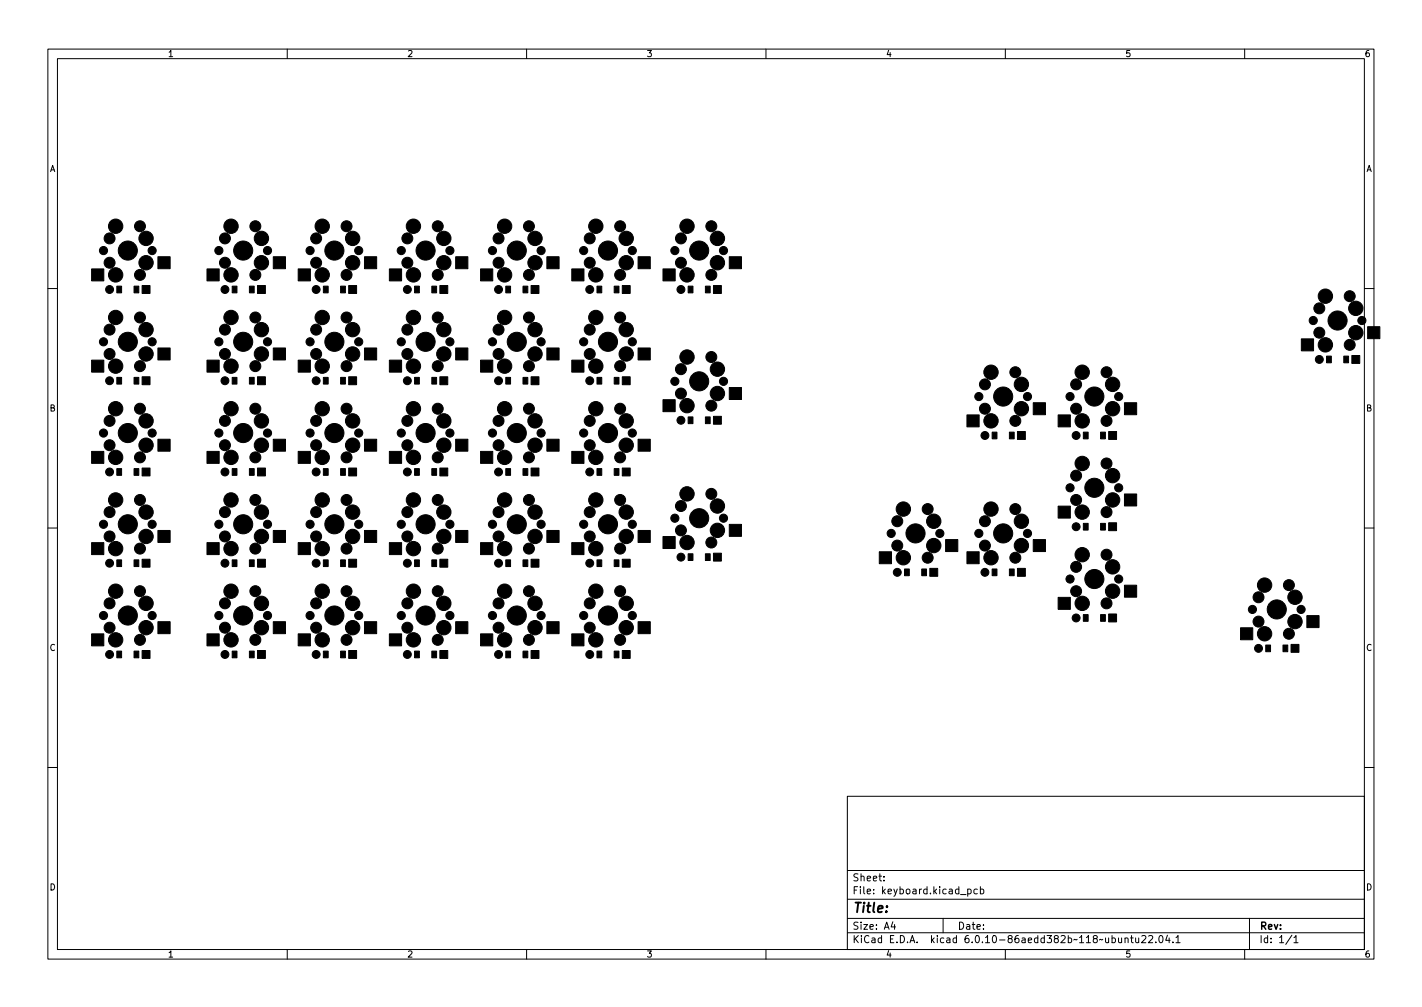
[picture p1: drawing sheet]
<svg xmlns="http://www.w3.org/2000/svg" width="297mm" height="210mm" viewBox="0 0 297 210" stroke-linecap="round" stroke-linejoin="round" font-family="sans-serif">
<defs><g id="words">
<text font-size="2.8" x="178" y="190.6">Title:</text>
<g font-size="2.1">
<text x="178" y="184">Sheet:</text>
<text x="178" y="186.7">File: keyboard.kicad_pcb</text>
<text x="178" y="196.9">KiCad E.D.A. kicad 6.0.10-86aedd382b~118~ubuntu22.04.1</text>
<text x="178" y="194.1">Size: A4</text>
<text x="200" y="194.1">Date:</text>
<text x="263" y="194.1">Rev:</text>
<text x="263" y="196.9">Id: 1/1</text>
</g>
<g font-size="1.8">
<text x="35" y="11.9">1</text>
<text x="85" y="11.9">2</text>
<text x="135" y="11.9">3</text>
<text x="185" y="11.9">4</text>
<text x="235" y="11.9">5</text>
<text x="285" y="11.9">6</text>
<text x="10.3" y="35.9">A</text>
<text x="285.3" y="35.9">A</text>
<text x="10.3" y="85.9">B</text>
<text x="285.3" y="85.9">B</text>
<text x="10.3" y="135.9">C</text>
<text x="285.3" y="135.9">C</text>
<text x="10.3" y="185.9">D</text>
<text x="285.3" y="185.9">D</text>
<text x="35" y="199.9">1</text>
<text x="85" y="199.9">2</text>
<text x="135" y="199.9">3</text>
<text x="185" y="199.9">4</text>
<text x="235" y="199.9">5</text>
<text x="285" y="199.9">6</text>
</g>
</g></defs>
<g fill="none" stroke="#000" stroke-width=".21">
<path d="M10 10.2h277v190.1h-277zM12 12.2h273v186.1h-273zM60 10.2v2M110 10.2v2M160 10.2v2M210 10.2v2M260 10.2v2M10 60.2h2M285 60.2h2M10 110.2h2M285 110.2h2M10 160.2h2"/>
<path d="M177 166.3h108v32h-108zM285 160.2h2M60 198.3v2M110 198.3v2M160 198.3v2M177 194.8h108M177 191.8h108M177 187.8h108M177 181.8h108M184.6 183.8v.1M184.6 183v.1M186.5 192.5l-.4 1h1"/>
<path d="M186.9 193v1M197 191.8v3M200.6 186.8h1.2M202.1 185.7l.5-.1 .3 .3-.2 .7h-.6M202.1 185.6v1.5M204.1 185.7l-.4-.1-.3 .3 .2 .7h.5M204.8 185.7l.4-.1 .3 .3-.1 .7h-.6M204.8 185.1v1.5M210 198.3v2M235 196l.2-.2 .4 .1v.9M235 195.8v1M236.1 195.8h.6"/>
<path d="M236.4 195.3v1.3l.3 .2M237.2 195.8l.1 1h.3l.3-.1M237.9 195.8v1M238.5 195.5l.6-.2 .3 .5-1 1h1M239.9 195.5l.6-.2 .3 .5-.9 1h.9M241.4 196.7v.1M242.3 195.4l.1-.1a.8 .8 0 0 1 .6 .8 .8 .8 0 0 1-.6 .7 1 1 0 0 1-.1-1.4zM243.9 195.3l-.4 1h.9M244.2 195.8v1M245 196.7v.1M245.6 195.8l.5-.5v1.5M245.6 196.8h.9"/>
<path d="M260 198.3v2M261 191.8v6.5M269.9 195.3l-1.3 1.9M270.3 195.8l.4-.5v1.5M270.3 196.8h.8"/>
</g>
<g fill="#000" stroke="#000" stroke-width=".21">
<path d="M19.1 56.1h2.6v2.5h-2.6zM33 53.6h2.5v2.5h-2.5zM43.2 56.1h2.6v2.5h-2.6zM57.1 53.6h2.5v2.5h-2.5zM62.3 56.1h2.5v2.5h-2.5zM76.1 53.6h2.6v2.5h-2.6zM81.3 56.1h2.6v2.5h-2.6zM95.2 53.6h2.5v2.5h-2.5zM100.4 56.1h2.5v2.5h-2.5zM114.2 53.6h2.6v2.5h-2.6zM119.4 56.1h2.6v2.5h-2.6zM133.3 53.6h2.5v2.5h-2.5z"/>
<path d="M138.5 56.1h2.5v2.5h-2.5zM152.3 53.6h2.6v2.5h-2.6zM19.1 75.2h2.6v2.5h-2.6zM24.4 59.7h1v1.4h-1zM28 59.7h1v1.4h-1zM29.7 59.6h1.6v1.7h-1.6zM33 72.7h2.5v2.5h-2.5zM43.2 75.2h2.6v2.5h-2.6zM48.5 59.7h1v1.4h-1zM52.1 59.7h1v1.4h-1zM53.8 59.6h1.6v1.7h-1.6zM57.1 72.7h2.5v2.5h-2.5z"/>
<path d="M62.3 75.2h2.5v2.5h-2.5zM67.6 59.7h1v1.4h-1zM71.1 59.7h1v1.4h-1zM72.8 59.6h1.7v1.7h-1.7zM76.1 72.7h2.6v2.5h-2.6zM81.3 75.2h2.6v2.5h-2.6zM86.6 59.7h1v1.4h-1zM90.2 59.7h1v1.4h-1zM91.9 59.6h1.6v1.7h-1.6zM95.2 72.7h2.5v2.5h-2.5zM100.4 75.2h2.5v2.5h-2.5zM105.7 59.7h1v1.4h-1z"/>
<path d="M109.2 59.7h1v1.4h-1zM110.9 59.6h1.7v1.7h-1.7zM114.2 72.7h2.6v2.5h-2.6zM119.4 75.2h2.6v2.5h-2.6zM124.7 59.7h1v1.4h-1zM128.3 59.7h1v1.4h-1zM130 59.6h1.6v1.7h-1.6zM133.3 72.7h2.5v2.5h-2.5zM143.8 59.7h1v1.4h-1zM147.3 59.7h1v1.4h-1zM149 59.6h1.7v1.7h-1.7zM271.8 70.8h2.6v2.5h-2.6z"/>
<path d="M277.1 74.4h1v1.4h-1zM280.7 74.4h1v1.4h-1zM282.4 74.2h1.6v1.7h-1.6zM285.7 68.2h2.5v2.5h-2.5zM19.1 94.2h2.6v2.5h-2.6zM24.4 78.8h1v1.4h-1zM24.4 97.8h1v1.4h-1zM28 78.8h1v1.4h-1zM28 97.8h1v1.4h-1zM29.7 78.7h1.6v1.6h-1.6zM29.7 97.7h1.6v1.7h-1.6zM33 91.7h2.5v2.5h-2.5z"/>
<path d="M43.2 94.2h2.6v2.5h-2.6zM48.5 78.8h1v1.4h-1zM48.5 97.8h1v1.4h-1zM52.1 78.8h1v1.4h-1zM52.1 97.8h1v1.4h-1zM53.8 78.7h1.6v1.6h-1.6zM53.8 97.7h1.6v1.7h-1.6zM57.1 91.7h2.5v2.5h-2.5zM62.3 94.2h2.5v2.5h-2.5zM67.6 78.8h1v1.4h-1zM67.6 97.8h1v1.4h-1zM71.1 78.8h1v1.4h-1z"/>
<path d="M71.1 97.8h1v1.4h-1zM72.8 78.7h1.7v1.6h-1.7zM72.8 97.7h1.7v1.7h-1.7zM76.1 91.7h2.6v2.5h-2.6zM81.3 94.2h2.6v2.5h-2.6zM86.6 78.8h1v1.4h-1zM86.6 97.8h1v1.4h-1zM90.2 78.8h1v1.4h-1zM90.2 97.8h1v1.4h-1zM91.9 78.7h1.6v1.6h-1.6zM91.9 97.7h1.6v1.7h-1.6zM95.2 91.7h2.5v2.5h-2.5z"/>
<path d="M100.4 94.2h2.5v2.5h-2.5zM105.7 78.8h1v1.4h-1zM105.7 97.8h1v1.4h-1zM109.2 78.8h1v1.4h-1zM109.2 97.8h1v1.4h-1zM110.9 78.7h1.7v1.6h-1.7zM110.9 97.7h1.7v1.7h-1.7zM114.2 91.7h2.6v2.5h-2.6zM119.4 94.2h2.6v2.5h-2.6zM124.7 78.8h1v1.4h-1zM124.7 97.8h1v1.4h-1zM128.3 78.8h1v1.4h-1z"/>
<path d="M128.3 97.8h1v1.4h-1zM130 78.7h1.6v1.6h-1.6zM130 97.7h1.6v1.7h-1.6zM133.3 91.7h2.5v2.5h-2.5zM138.5 83.5h2.5v2.5h-2.5zM143.8 87.1h1v1.4h-1zM147.3 87.1h1v1.4h-1zM149 86.9h1.7v1.7h-1.7zM152.3 80.9h2.6v2.5h-2.6zM202 86.6h2.5v2.5h-2.5zM207.3 90.2h1v1.4h-1zM210.8 90.2h1v1.4h-1z"/>
<path d="M212.5 90.1h1.7v1.7h-1.7zM215.8 84.1h2.6v2.5h-2.6zM221 86.6h2.6v2.5h-2.6zM226.3 90.2h1v1.4h-1zM229.9 90.2h1v1.4h-1zM231.6 90.1h1.6v1.7h-1.6zM234.9 84.1h2.5v2.5h-2.5zM19.1 113.3h2.6v2.5h-2.6zM24.4 116.9h1v1.4h-1zM28 116.9h1v1.4h-1zM29.7 116.8h1.6v1.6h-1.6zM33 110.8h2.5v2.5h-2.5z"/>
<path d="M43.2 113.3h2.6v2.5h-2.6zM48.5 116.9h1v1.4h-1zM52.1 116.9h1v1.4h-1zM53.8 116.8h1.6v1.6h-1.6zM57.1 110.8h2.5v2.5h-2.5zM62.3 113.3h2.5v2.5h-2.5zM67.6 116.9h1v1.4h-1zM71.1 116.9h1v1.4h-1zM72.8 116.8h1.7v1.6h-1.7zM76.1 110.8h2.6v2.5h-2.6zM81.3 113.3h2.6v2.5h-2.6zM86.6 116.9h1v1.4h-1z"/>
<path d="M90.2 116.9h1v1.4h-1zM91.9 116.8h1.6v1.6h-1.6zM95.2 110.8h2.5v2.5h-2.5zM100.4 113.3h2.5v2.5h-2.5zM105.7 116.9h1v1.4h-1zM109.2 116.9h1v1.4h-1zM110.9 116.8h1.7v1.6h-1.7zM114.2 110.8h2.6v2.5h-2.6zM119.4 113.3h2.6v2.5h-2.6zM124.7 116.9h1v1.4h-1zM128.3 116.9h1v1.4h-1zM130 116.8h1.6v1.6h-1.6z"/>
<path d="M133.3 110.8h2.5v2.5h-2.5zM138.5 112h2.5v2.5h-2.5zM143.8 115.6h1v1.4h-1zM147.3 115.6h1v1.4h-1zM149 115.5h1.7v1.7h-1.7zM152.3 109.5h2.6v2.5h-2.6zM183.7 115.2h2.5v2.5h-2.5zM197.5 112.7h2.6v2.5h-2.6zM202 115.2h2.5v2.5h-2.5zM215.8 112.7h2.6v2.5h-2.6zM221 105.7h2.6v2.5h-2.6zM226.3 109.3h1v1.4h-1z"/>
<path d="M229.9 109.3h1v1.4h-1zM231.6 109.2h1.6v1.6h-1.6zM234.9 103.1h2.5v2.5h-2.5zM19.1 132.3h2.6v2.5h-2.6zM24.4 135.9h1v1.4h-1zM28 135.9h1v1.4h-1zM29.7 135.8h1.6v1.7h-1.6zM33 129.8h2.5v2.5h-2.5zM43.2 132.3h2.6v2.5h-2.6zM48.5 135.9h1v1.4h-1zM52.1 135.9h1v1.4h-1zM53.8 135.8h1.6v1.7h-1.6z"/>
<path d="M57.1 129.8h2.5v2.5h-2.5zM62.3 132.3h2.5v2.5h-2.5zM67.6 135.9h1v1.4h-1zM71.1 135.9h1v1.4h-1zM72.8 135.8h1.7v1.7h-1.7zM76.1 129.8h2.6v2.5h-2.6zM81.3 132.3h2.6v2.5h-2.6zM86.6 135.9h1v1.4h-1zM90.2 135.9h1v1.4h-1zM91.9 135.8h1.6v1.7h-1.6zM95.2 129.8h2.5v2.5h-2.5zM100.4 132.3h2.5v2.5h-2.5z"/>
<path d="M105.7 135.9h1v1.4h-1zM109.2 135.9h1v1.4h-1zM110.9 135.8h1.7v1.7h-1.7zM114.2 129.8h2.6v2.5h-2.6zM119.4 132.3h2.6v2.5h-2.6zM124.7 135.9h1v1.4h-1zM128.3 135.9h1v1.4h-1zM130 135.8h1.6v1.7h-1.6zM133.3 129.8h2.5v2.5h-2.5zM188.9 118.8h1v1.4h-1zM192.5 118.8h1v1.4h-1zM194.2 118.7h1.7v1.6h-1.7z"/>
<path d="M207.3 118.8h1v1.4h-1zM210.8 118.8h1v1.4h-1zM212.5 118.7h1.7v1.6h-1.7zM221 124.7h2.6v2.5h-2.6zM226.3 128.3h1v1.4h-1zM229.9 128.3h1v1.4h-1zM231.6 128.2h1.6v1.7h-1.6zM234.9 122.2h2.5v2.5h-2.5zM259.1 131.1h2.6v2.5h-2.6zM264.4 134.7h1v1.4h-1zM268 134.7h1v1.4h-1zM269.7 134.6h1.6v1.6h-1.6z"/>
<path d="M273 128.5h2.5v2.5h-2.5z"/>
<circle cx="21.6" cy="52.3" r=".85"/>
<circle cx="22.9" cy="54.9" r="1.14"/>
<circle cx="22.9" cy="49.8" r="1.14"/>
<circle cx="24.2" cy="47.2" r="1.5"/>
<circle cx="24.2" cy="57.4" r="1.5"/>
<circle cx="26.7" cy="52.3" r="1.99"/>
<circle cx="29.2" cy="57.4" r="1.14"/>
<circle cx="29.2" cy="47.2" r="1.14"/>
<circle cx="30.5" cy="49.8" r="1.5"/>
<circle cx="30.5" cy="54.9" r="1.5"/>
<circle cx="31.8" cy="52.3" r=".85"/>
<circle cx="45.7" cy="52.3" r=".85"/>
<circle cx="47" cy="49.8" r="1.14"/>
<circle cx="47" cy="54.9" r="1.14"/>
<circle cx="48.3" cy="47.2" r="1.5"/>
<circle cx="48.3" cy="57.4" r="1.5"/>
<circle cx="50.8" cy="52.3" r="1.99"/>
<circle cx="53.3" cy="47.2" r="1.14"/>
<circle cx="53.3" cy="57.4" r="1.14"/>
<circle cx="54.6" cy="49.8" r="1.5"/>
<circle cx="54.6" cy="54.9" r="1.5"/>
<circle cx="55.9" cy="52.3" r=".85"/>
<circle cx="64.8" cy="52.3" r=".85"/>
<circle cx="66" cy="49.8" r="1.14"/>
<circle cx="66" cy="54.9" r="1.14"/>
<circle cx="67.3" cy="47.2" r="1.5"/>
<circle cx="67.3" cy="57.4" r="1.5"/>
<circle cx="69.8" cy="52.3" r="1.99"/>
<circle cx="72.4" cy="57.4" r="1.14"/>
<circle cx="72.4" cy="47.2" r="1.14"/>
<circle cx="73.7" cy="49.8" r="1.5"/>
<circle cx="73.7" cy="54.9" r="1.5"/>
<circle cx="74.9" cy="52.3" r=".85"/>
<circle cx="83.8" cy="52.3" r=".85"/>
<circle cx="85.1" cy="49.8" r="1.14"/>
<circle cx="85.1" cy="54.9" r="1.14"/>
<circle cx="86.4" cy="57.4" r="1.5"/>
<circle cx="86.4" cy="47.2" r="1.5"/>
<circle cx="88.9" cy="52.3" r="1.99"/>
<circle cx="91.4" cy="47.2" r="1.14"/>
<circle cx="91.4" cy="57.4" r="1.14"/>
<circle cx="92.7" cy="54.9" r="1.5"/>
<circle cx="92.7" cy="49.8" r="1.5"/>
<circle cx="94" cy="52.3" r=".85"/>
<circle cx="102.9" cy="52.3" r=".85"/>
<circle cx="104.1" cy="54.9" r="1.14"/>
<circle cx="104.1" cy="49.8" r="1.14"/>
<circle cx="105.4" cy="47.2" r="1.5"/>
<circle cx="105.4" cy="57.4" r="1.5"/>
<circle cx="107.9" cy="52.3" r="1.99"/>
<circle cx="110.5" cy="47.2" r="1.14"/>
<circle cx="110.5" cy="57.4" r="1.14"/>
<circle cx="111.8" cy="54.9" r="1.5"/>
<circle cx="111.8" cy="49.8" r="1.5"/>
<circle cx="113" cy="52.3" r=".85"/>
<circle cx="121.9" cy="52.3" r=".85"/>
<circle cx="123.2" cy="49.8" r="1.14"/>
<circle cx="123.2" cy="54.9" r="1.14"/>
<circle cx="124.5" cy="57.4" r="1.5"/>
<circle cx="124.5" cy="47.2" r="1.5"/>
<circle cx="127" cy="52.3" r="1.99"/>
<circle cx="129.5" cy="47.2" r="1.14"/>
<circle cx="129.5" cy="57.4" r="1.14"/>
<circle cx="130.8" cy="49.8" r="1.5"/>
<circle cx="130.8" cy="54.9" r="1.5"/>
<circle cx="132.1" cy="52.3" r=".85"/>
<circle cx="141" cy="52.3" r=".85"/>
<circle cx="142.2" cy="49.8" r="1.14"/>
<circle cx="142.2" cy="54.9" r="1.14"/>
<circle cx="143.5" cy="57.4" r="1.5"/>
<circle cx="143.5" cy="47.2" r="1.5"/>
<circle cx="146" cy="52.3" r="1.99"/>
<circle cx="148.6" cy="57.4" r="1.14"/>
<circle cx="148.6" cy="47.2" r="1.14"/>
<circle cx="149.9" cy="54.9" r="1.5"/>
<circle cx="149.9" cy="49.8" r="1.5"/>
<circle cx="151.1" cy="52.3" r=".85"/>
<circle cx="21.6" cy="71.4" r=".85"/>
<circle cx="22.9" cy="79.5" r=".83"/>
<circle cx="22.9" cy="60.4" r=".83"/>
<circle cx="22.9" cy="73.9" r="1.14"/>
<circle cx="22.9" cy="68.8" r="1.14"/>
<circle cx="24.2" cy="66.3" r="1.5"/>
<circle cx="24.2" cy="76.4" r="1.5"/>
<circle cx="26.7" cy="71.4" r="1.99"/>
<circle cx="29.2" cy="66.3" r="1.14"/>
<circle cx="29.2" cy="76.4" r="1.14"/>
<circle cx="30.5" cy="68.8" r="1.5"/>
<circle cx="30.5" cy="73.9" r="1.5"/>
<circle cx="31.8" cy="71.4" r=".85"/>
<circle cx="45.7" cy="71.4" r=".85"/>
<circle cx="47" cy="60.4" r=".83"/>
<circle cx="47" cy="79.5" r=".83"/>
<circle cx="47" cy="68.8" r="1.14"/>
<circle cx="47" cy="73.9" r="1.14"/>
<circle cx="48.3" cy="76.4" r="1.5"/>
<circle cx="48.3" cy="66.3" r="1.5"/>
<circle cx="50.8" cy="71.4" r="1.99"/>
<circle cx="53.3" cy="66.3" r="1.14"/>
<circle cx="53.3" cy="76.4" r="1.14"/>
<circle cx="54.6" cy="68.8" r="1.5"/>
<circle cx="54.6" cy="73.9" r="1.5"/>
<circle cx="55.9" cy="71.4" r=".85"/>
<circle cx="64.8" cy="71.4" r=".85"/>
<circle cx="66" cy="79.5" r=".83"/>
<circle cx="66" cy="60.4" r=".83"/>
<circle cx="66" cy="68.8" r="1.14"/>
<circle cx="66" cy="73.9" r="1.14"/>
<circle cx="67.3" cy="66.3" r="1.5"/>
<circle cx="67.3" cy="76.4" r="1.5"/>
<circle cx="69.8" cy="71.4" r="1.99"/>
<circle cx="72.4" cy="76.4" r="1.14"/>
<circle cx="72.4" cy="66.3" r="1.14"/>
<circle cx="73.7" cy="73.9" r="1.5"/>
<circle cx="73.7" cy="68.8" r="1.5"/>
<circle cx="74.9" cy="71.4" r=".85"/>
<circle cx="83.8" cy="71.4" r=".85"/>
<circle cx="85.1" cy="79.5" r=".83"/>
<circle cx="85.1" cy="60.4" r=".83"/>
<circle cx="85.1" cy="73.9" r="1.14"/>
<circle cx="85.1" cy="68.8" r="1.14"/>
<circle cx="86.4" cy="66.3" r="1.5"/>
<circle cx="86.4" cy="76.4" r="1.5"/>
<circle cx="88.9" cy="71.4" r="1.99"/>
<circle cx="91.4" cy="66.3" r="1.14"/>
<circle cx="91.4" cy="76.4" r="1.14"/>
<circle cx="92.7" cy="68.8" r="1.5"/>
<circle cx="92.7" cy="73.9" r="1.5"/>
<circle cx="94" cy="71.4" r=".85"/>
<circle cx="102.9" cy="71.4" r=".85"/>
<circle cx="104.1" cy="60.4" r=".83"/>
<circle cx="104.1" cy="79.5" r=".83"/>
<circle cx="104.1" cy="68.8" r="1.14"/>
<circle cx="104.1" cy="73.9" r="1.14"/>
<circle cx="105.4" cy="66.3" r="1.5"/>
<circle cx="105.4" cy="76.4" r="1.5"/>
<circle cx="107.9" cy="71.4" r="1.99"/>
<circle cx="110.5" cy="76.4" r="1.14"/>
<circle cx="110.5" cy="66.3" r="1.14"/>
<circle cx="111.8" cy="73.9" r="1.5"/>
<circle cx="111.8" cy="68.8" r="1.5"/>
<circle cx="113" cy="71.4" r=".85"/>
<circle cx="121.9" cy="71.4" r=".85"/>
<circle cx="123.2" cy="60.4" r=".83"/>
<circle cx="123.2" cy="79.5" r=".83"/>
<circle cx="123.2" cy="68.8" r="1.14"/>
<circle cx="123.2" cy="73.9" r="1.14"/>
<circle cx="124.5" cy="66.3" r="1.5"/>
<circle cx="124.5" cy="76.4" r="1.5"/>
<circle cx="127" cy="71.4" r="1.99"/>
<circle cx="129.5" cy="76.4" r="1.14"/>
<circle cx="129.5" cy="66.3" r="1.14"/>
<circle cx="130.8" cy="68.8" r="1.5"/>
<circle cx="130.8" cy="73.9" r="1.5"/>
<circle cx="132.1" cy="71.4" r=".85"/>
<circle cx="141" cy="79.6" r=".85"/>
<circle cx="142.2" cy="60.4" r=".83"/>
<circle cx="142.2" cy="77.1" r="1.14"/>
<circle cx="143.5" cy="74.5" r="1.5"/>
<circle cx="146" cy="79.6" r="1.99"/>
<circle cx="148.6" cy="74.5" r="1.14"/>
<circle cx="149.9" cy="77.1" r="1.5"/>
<circle cx="151.1" cy="79.6" r=".85"/>
<circle cx="207" cy="77.7" r="1.5"/>
<circle cx="212.1" cy="77.7" r="1.14"/>
<circle cx="226.1" cy="77.7" r="1.5"/>
<circle cx="231.1" cy="77.7" r="1.14"/>
<circle cx="274.3" cy="66.9" r=".85"/>
<circle cx="275.6" cy="75.1" r=".83"/>
<circle cx="275.6" cy="69.5" r="1.14"/>
<circle cx="275.6" cy="64.4" r="1.14"/>
<circle cx="276.9" cy="72" r="1.5"/>
<circle cx="276.9" cy="61.8" r="1.5"/>
<circle cx="279.4" cy="66.9" r="1.99"/>
<circle cx="281.9" cy="72" r="1.14"/>
<circle cx="281.9" cy="61.8" r="1.14"/>
<circle cx="283.2" cy="69.5" r="1.5"/>
<circle cx="283.2" cy="64.4" r="1.5"/>
<circle cx="284.5" cy="66.9" r=".85"/>
<circle cx="21.6" cy="90.4" r=".85"/>
<circle cx="22.9" cy="98.5" r=".83"/>
<circle cx="22.9" cy="93" r="1.14"/>
<circle cx="22.9" cy="87.9" r="1.14"/>
<circle cx="24.2" cy="95.5" r="1.5"/>
<circle cx="24.2" cy="85.3" r="1.5"/>
<circle cx="26.7" cy="90.4" r="1.99"/>
<circle cx="29.2" cy="85.3" r="1.14"/>
<circle cx="29.2" cy="95.5" r="1.14"/>
<circle cx="30.5" cy="93" r="1.5"/>
<circle cx="30.5" cy="87.9" r="1.5"/>
<circle cx="31.8" cy="90.4" r=".85"/>
<circle cx="45.7" cy="90.4" r=".85"/>
<circle cx="47" cy="98.5" r=".83"/>
<circle cx="47" cy="93" r="1.14"/>
<circle cx="47" cy="87.9" r="1.14"/>
<circle cx="48.3" cy="85.3" r="1.5"/>
<circle cx="48.3" cy="95.5" r="1.5"/>
<circle cx="50.8" cy="90.4" r="1.99"/>
<circle cx="53.3" cy="85.3" r="1.14"/>
<circle cx="53.3" cy="95.5" r="1.14"/>
<circle cx="54.6" cy="93" r="1.5"/>
<circle cx="54.6" cy="87.9" r="1.5"/>
<circle cx="55.9" cy="90.4" r=".85"/>
<circle cx="64.8" cy="90.4" r=".85"/>
<circle cx="66" cy="98.5" r=".83"/>
<circle cx="66" cy="87.9" r="1.14"/>
<circle cx="66" cy="93" r="1.14"/>
<circle cx="67.3" cy="85.3" r="1.5"/>
<circle cx="67.3" cy="95.5" r="1.5"/>
<circle cx="69.8" cy="90.4" r="1.99"/>
<circle cx="72.4" cy="95.5" r="1.14"/>
<circle cx="72.4" cy="85.3" r="1.14"/>
<circle cx="73.7" cy="93" r="1.5"/>
<circle cx="73.7" cy="87.9" r="1.5"/>
<circle cx="74.9" cy="90.4" r=".85"/>
<circle cx="83.8" cy="90.4" r=".85"/>
<circle cx="85.1" cy="98.5" r=".83"/>
<circle cx="85.1" cy="93" r="1.14"/>
<circle cx="85.1" cy="87.9" r="1.14"/>
<circle cx="86.4" cy="85.3" r="1.5"/>
<circle cx="86.4" cy="95.5" r="1.5"/>
<circle cx="88.9" cy="90.4" r="1.99"/>
<circle cx="91.4" cy="95.5" r="1.14"/>
<circle cx="91.4" cy="85.3" r="1.14"/>
<circle cx="92.7" cy="87.9" r="1.5"/>
<circle cx="92.7" cy="93" r="1.5"/>
<circle cx="94" cy="90.4" r=".85"/>
<circle cx="102.9" cy="90.4" r=".85"/>
<circle cx="104.1" cy="98.5" r=".83"/>
<circle cx="104.1" cy="87.9" r="1.14"/>
<circle cx="104.1" cy="93" r="1.14"/>
<circle cx="105.4" cy="85.3" r="1.5"/>
<circle cx="105.4" cy="95.5" r="1.5"/>
<circle cx="107.9" cy="90.4" r="1.99"/>
<circle cx="110.5" cy="95.5" r="1.14"/>
<circle cx="110.5" cy="85.3" r="1.14"/>
<circle cx="111.8" cy="87.9" r="1.5"/>
<circle cx="111.8" cy="93" r="1.5"/>
<circle cx="113" cy="90.4" r=".85"/>
<circle cx="121.9" cy="90.4" r=".85"/>
<circle cx="123.2" cy="98.5" r=".83"/>
<circle cx="123.2" cy="87.9" r="1.14"/>
<circle cx="123.2" cy="93" r="1.14"/>
<circle cx="124.5" cy="85.3" r="1.5"/>
<circle cx="124.5" cy="95.5" r="1.5"/>
<circle cx="127" cy="90.4" r="1.99"/>
<circle cx="129.5" cy="85.3" r="1.14"/>
<circle cx="129.5" cy="95.5" r="1.14"/>
<circle cx="130.8" cy="87.9" r="1.5"/>
<circle cx="130.8" cy="93" r="1.5"/>
<circle cx="132.1" cy="90.4" r=".85"/>
<circle cx="142.2" cy="87.8" r=".83"/>
<circle cx="142.2" cy="82.2" r="1.14"/>
<circle cx="143.5" cy="84.7" r="1.5"/>
<circle cx="148.6" cy="84.7" r="1.14"/>
<circle cx="149.9" cy="82.2" r="1.5"/>
<circle cx="204.5" cy="82.8" r=".85"/>
<circle cx="205.7" cy="90.9" r=".83"/>
<circle cx="205.7" cy="80.3" r="1.14"/>
<circle cx="205.7" cy="85.3" r="1.14"/>
<circle cx="207" cy="87.9" r="1.5"/>
<circle cx="209.5" cy="82.8" r="1.99"/>
<circle cx="212.1" cy="87.9" r="1.14"/>
<circle cx="213.4" cy="80.3" r="1.5"/>
<circle cx="213.4" cy="85.3" r="1.5"/>
<circle cx="214.6" cy="82.8" r=".85"/>
<circle cx="223.5" cy="82.8" r=".85"/>
<circle cx="224.8" cy="90.9" r=".83"/>
<circle cx="224.8" cy="99.3" r="1.14"/>
<circle cx="224.8" cy="80.3" r="1.14"/>
<circle cx="224.8" cy="85.3" r="1.14"/>
<circle cx="226.1" cy="96.8" r="1.5"/>
<circle cx="226.1" cy="87.9" r="1.5"/>
<circle cx="228.6" cy="82.8" r="1.99"/>
<circle cx="231.1" cy="87.9" r="1.14"/>
<circle cx="231.1" cy="96.8" r="1.14"/>
<circle cx="232.4" cy="80.3" r="1.5"/>
<circle cx="232.4" cy="85.3" r="1.5"/>
<circle cx="232.4" cy="99.3" r="1.5"/>
<circle cx="233.7" cy="82.8" r=".85"/>
<circle cx="21.6" cy="109.5" r=".85"/>
<circle cx="22.9" cy="117.6" r=".83"/>
<circle cx="22.9" cy="112" r="1.14"/>
<circle cx="22.9" cy="106.9" r="1.14"/>
<circle cx="24.2" cy="104.4" r="1.5"/>
<circle cx="24.2" cy="114.5" r="1.5"/>
<circle cx="26.7" cy="109.5" r="1.99"/>
<circle cx="29.2" cy="104.4" r="1.14"/>
<circle cx="29.2" cy="114.5" r="1.14"/>
<circle cx="30.5" cy="106.9" r="1.5"/>
<circle cx="30.5" cy="112" r="1.5"/>
<circle cx="31.8" cy="109.5" r=".85"/>
<circle cx="45.7" cy="109.5" r=".85"/>
<circle cx="47" cy="117.6" r=".83"/>
<circle cx="47" cy="106.9" r="1.14"/>
<circle cx="47" cy="112" r="1.14"/>
<circle cx="48.3" cy="104.4" r="1.5"/>
<circle cx="48.3" cy="114.5" r="1.5"/>
<circle cx="50.8" cy="109.5" r="1.99"/>
<circle cx="53.3" cy="104.4" r="1.14"/>
<circle cx="53.3" cy="114.5" r="1.14"/>
<circle cx="54.6" cy="106.9" r="1.5"/>
<circle cx="54.6" cy="112" r="1.5"/>
<circle cx="55.9" cy="109.5" r=".85"/>
<circle cx="64.8" cy="109.5" r=".85"/>
<circle cx="66" cy="117.6" r=".83"/>
<circle cx="66" cy="112" r="1.14"/>
<circle cx="66" cy="106.9" r="1.14"/>
<circle cx="67.3" cy="114.5" r="1.5"/>
<circle cx="67.3" cy="104.4" r="1.5"/>
<circle cx="69.8" cy="109.5" r="1.99"/>
<circle cx="72.4" cy="104.4" r="1.14"/>
<circle cx="72.4" cy="114.5" r="1.14"/>
<circle cx="73.7" cy="112" r="1.5"/>
<circle cx="73.7" cy="106.9" r="1.5"/>
<circle cx="74.9" cy="109.5" r=".85"/>
<circle cx="83.8" cy="109.5" r=".85"/>
<circle cx="85.1" cy="117.6" r=".83"/>
<circle cx="85.1" cy="112" r="1.14"/>
<circle cx="85.1" cy="106.9" r="1.14"/>
<circle cx="86.4" cy="104.4" r="1.5"/>
<circle cx="86.4" cy="114.5" r="1.5"/>
<circle cx="88.9" cy="109.5" r="1.99"/>
<circle cx="91.4" cy="104.4" r="1.14"/>
<circle cx="91.4" cy="114.5" r="1.14"/>
<circle cx="92.7" cy="106.9" r="1.5"/>
<circle cx="92.7" cy="112" r="1.5"/>
<circle cx="94" cy="109.5" r=".85"/>
<circle cx="102.9" cy="109.5" r=".85"/>
<circle cx="104.1" cy="117.6" r=".83"/>
<circle cx="104.1" cy="112" r="1.14"/>
<circle cx="104.1" cy="106.9" r="1.14"/>
<circle cx="105.4" cy="114.5" r="1.5"/>
<circle cx="105.4" cy="104.4" r="1.5"/>
<circle cx="107.9" cy="109.5" r="1.99"/>
<circle cx="110.5" cy="114.5" r="1.14"/>
<circle cx="110.5" cy="104.4" r="1.14"/>
<circle cx="111.8" cy="106.9" r="1.5"/>
<circle cx="111.8" cy="112" r="1.5"/>
<circle cx="113" cy="109.5" r=".85"/>
<circle cx="121.9" cy="109.5" r=".85"/>
<circle cx="123.2" cy="117.6" r=".83"/>
<circle cx="123.2" cy="112" r="1.14"/>
<circle cx="123.2" cy="106.9" r="1.14"/>
<circle cx="124.5" cy="114.5" r="1.5"/>
<circle cx="124.5" cy="104.4" r="1.5"/>
<circle cx="127" cy="109.5" r="1.99"/>
<circle cx="129.5" cy="114.5" r="1.14"/>
<circle cx="129.5" cy="104.4" r="1.14"/>
<circle cx="130.8" cy="106.9" r="1.5"/>
<circle cx="130.8" cy="112" r="1.5"/>
<circle cx="132.1" cy="109.5" r=".85"/>
<circle cx="141" cy="108.2" r=".85"/>
<circle cx="142.2" cy="116.3" r=".83"/>
<circle cx="142.2" cy="105.7" r="1.14"/>
<circle cx="142.2" cy="110.7" r="1.14"/>
<circle cx="143.5" cy="113.3" r="1.5"/>
<circle cx="143.5" cy="103.1" r="1.5"/>
<circle cx="146" cy="108.2" r="1.99"/>
<circle cx="148.6" cy="113.3" r="1.14"/>
<circle cx="148.6" cy="103.1" r="1.14"/>
<circle cx="149.9" cy="105.7" r="1.5"/>
<circle cx="149.9" cy="110.7" r="1.5"/>
<circle cx="151.1" cy="108.2" r=".85"/>
<circle cx="186.2" cy="111.4" r=".85"/>
<circle cx="187.4" cy="119.5" r=".83"/>
<circle cx="187.4" cy="113.9" r="1.14"/>
<circle cx="187.4" cy="108.8" r="1.14"/>
<circle cx="188.7" cy="106.3" r="1.5"/>
<circle cx="188.7" cy="116.5" r="1.5"/>
<circle cx="191.2" cy="111.4" r="1.99"/>
<circle cx="193.8" cy="116.5" r="1.14"/>
<circle cx="193.8" cy="106.3" r="1.14"/>
<circle cx="195.1" cy="108.8" r="1.5"/>
<circle cx="195.1" cy="113.9" r="1.5"/>
<circle cx="196.3" cy="111.4" r=".85"/>
<circle cx="204.5" cy="111.4" r=".85"/>
<circle cx="205.7" cy="119.5" r=".83"/>
<circle cx="205.7" cy="113.9" r="1.14"/>
<circle cx="205.7" cy="108.8" r="1.14"/>
<circle cx="207" cy="106.3" r="1.5"/>
<circle cx="207" cy="116.5" r="1.5"/>
<circle cx="209.5" cy="111.4" r="1.99"/>
<circle cx="212.1" cy="106.3" r="1.14"/>
<circle cx="212.1" cy="116.5" r="1.14"/>
<circle cx="213.4" cy="108.8" r="1.5"/>
<circle cx="213.4" cy="113.9" r="1.5"/>
<circle cx="214.6" cy="111.4" r=".85"/>
<circle cx="223.5" cy="101.8" r=".85"/>
<circle cx="224.8" cy="110" r=".83"/>
<circle cx="224.8" cy="118.4" r="1.14"/>
<circle cx="224.8" cy="104.4" r="1.14"/>
<circle cx="226.1" cy="115.8" r="1.5"/>
<circle cx="226.1" cy="106.9" r="1.5"/>
<circle cx="228.6" cy="101.8" r="1.99"/>
<circle cx="231.1" cy="106.9" r="1.14"/>
<circle cx="231.1" cy="115.8" r="1.14"/>
<circle cx="232.4" cy="104.4" r="1.5"/>
<circle cx="232.4" cy="118.4" r="1.5"/>
<circle cx="233.7" cy="101.8" r=".85"/>
<circle cx="21.6" cy="128.5" r=".85"/>
<circle cx="22.9" cy="136.6" r=".83"/>
<circle cx="22.9" cy="131.1" r="1.14"/>
<circle cx="22.9" cy="126" r="1.14"/>
<circle cx="24.2" cy="133.6" r="1.5"/>
<circle cx="24.2" cy="123.4" r="1.5"/>
<circle cx="26.7" cy="128.5" r="1.99"/>
<circle cx="29.2" cy="123.4" r="1.14"/>
<circle cx="29.2" cy="133.6" r="1.14"/>
<circle cx="30.5" cy="131.1" r="1.5"/>
<circle cx="30.5" cy="126" r="1.5"/>
<circle cx="31.8" cy="128.5" r=".85"/>
<circle cx="45.7" cy="128.5" r=".85"/>
<circle cx="47" cy="136.6" r=".83"/>
<circle cx="47" cy="131.1" r="1.14"/>
<circle cx="47" cy="126" r="1.14"/>
<circle cx="48.3" cy="133.6" r="1.5"/>
<circle cx="48.3" cy="123.4" r="1.5"/>
<circle cx="50.8" cy="128.5" r="1.99"/>
<circle cx="53.3" cy="133.6" r="1.14"/>
<circle cx="53.3" cy="123.4" r="1.14"/>
<circle cx="54.6" cy="131.1" r="1.5"/>
<circle cx="54.6" cy="126" r="1.5"/>
<circle cx="55.9" cy="128.5" r=".85"/>
<circle cx="64.8" cy="128.5" r=".85"/>
<circle cx="66" cy="136.6" r=".83"/>
<circle cx="66" cy="131.1" r="1.14"/>
<circle cx="66" cy="126" r="1.14"/>
<circle cx="67.3" cy="133.6" r="1.5"/>
<circle cx="67.3" cy="123.4" r="1.5"/>
<circle cx="69.8" cy="128.5" r="1.99"/>
<circle cx="72.4" cy="133.6" r="1.14"/>
<circle cx="72.4" cy="123.4" r="1.14"/>
<circle cx="73.7" cy="131.1" r="1.5"/>
<circle cx="73.7" cy="126" r="1.5"/>
<circle cx="74.9" cy="128.5" r=".85"/>
<circle cx="83.8" cy="128.5" r=".85"/>
<circle cx="85.1" cy="136.6" r=".83"/>
<circle cx="85.1" cy="126" r="1.14"/>
<circle cx="85.1" cy="131.1" r="1.14"/>
<circle cx="86.4" cy="133.6" r="1.5"/>
<circle cx="86.4" cy="123.4" r="1.5"/>
<circle cx="88.9" cy="128.5" r="1.99"/>
<circle cx="91.4" cy="133.6" r="1.14"/>
<circle cx="91.4" cy="123.4" r="1.14"/>
<circle cx="92.7" cy="131.1" r="1.5"/>
<circle cx="92.7" cy="126" r="1.5"/>
<circle cx="94" cy="128.5" r=".85"/>
<circle cx="102.9" cy="128.5" r=".85"/>
<circle cx="104.1" cy="136.6" r=".83"/>
<circle cx="104.1" cy="131.1" r="1.14"/>
<circle cx="104.1" cy="126" r="1.14"/>
<circle cx="105.4" cy="133.6" r="1.5"/>
<circle cx="105.4" cy="123.4" r="1.5"/>
<circle cx="107.9" cy="128.5" r="1.99"/>
<circle cx="110.5" cy="133.6" r="1.14"/>
<circle cx="110.5" cy="123.4" r="1.14"/>
<circle cx="111.8" cy="131.1" r="1.5"/>
<circle cx="111.8" cy="126" r="1.5"/>
<circle cx="113" cy="128.5" r=".85"/>
<circle cx="121.9" cy="128.5" r=".85"/>
<circle cx="123.2" cy="136.6" r=".83"/>
<circle cx="123.2" cy="126" r="1.14"/>
<circle cx="123.2" cy="131.1" r="1.14"/>
<circle cx="124.5" cy="133.6" r="1.5"/>
<circle cx="124.5" cy="123.4" r="1.5"/>
<circle cx="127" cy="128.5" r="1.99"/>
<circle cx="129.5" cy="133.6" r="1.14"/>
<circle cx="129.5" cy="123.4" r="1.14"/>
<circle cx="130.8" cy="131.1" r="1.5"/>
<circle cx="130.8" cy="126" r="1.5"/>
<circle cx="132.1" cy="128.5" r=".85"/>
<circle cx="223.5" cy="120.9" r=".85"/>
<circle cx="224.8" cy="129" r=".83"/>
<circle cx="224.8" cy="123.4" r="1.14"/>
<circle cx="226.1" cy="126" r="1.5"/>
<circle cx="228.6" cy="120.9" r="1.99"/>
<circle cx="231.1" cy="126" r="1.14"/>
<circle cx="232.4" cy="123.4" r="1.5"/>
<circle cx="233.7" cy="120.9" r=".85"/>
<circle cx="261.6" cy="127.2" r=".85"/>
<circle cx="262.9" cy="135.4" r=".83"/>
<circle cx="262.9" cy="129.8" r="1.14"/>
<circle cx="262.9" cy="124.7" r="1.14"/>
<circle cx="264.2" cy="132.3" r="1.5"/>
<circle cx="264.2" cy="122.2" r="1.5"/>
<circle cx="266.7" cy="127.2" r="1.99"/>
<circle cx="269.2" cy="132.3" r="1.14"/>
<circle cx="269.2" cy="122.2" r="1.14"/>
<circle cx="270.5" cy="129.8" r="1.5"/>
<circle cx="270.5" cy="124.7" r="1.5"/>
<circle cx="271.8" cy="127.2" r=".85"/>
</g>
<use href="#words"/>
</svg>
